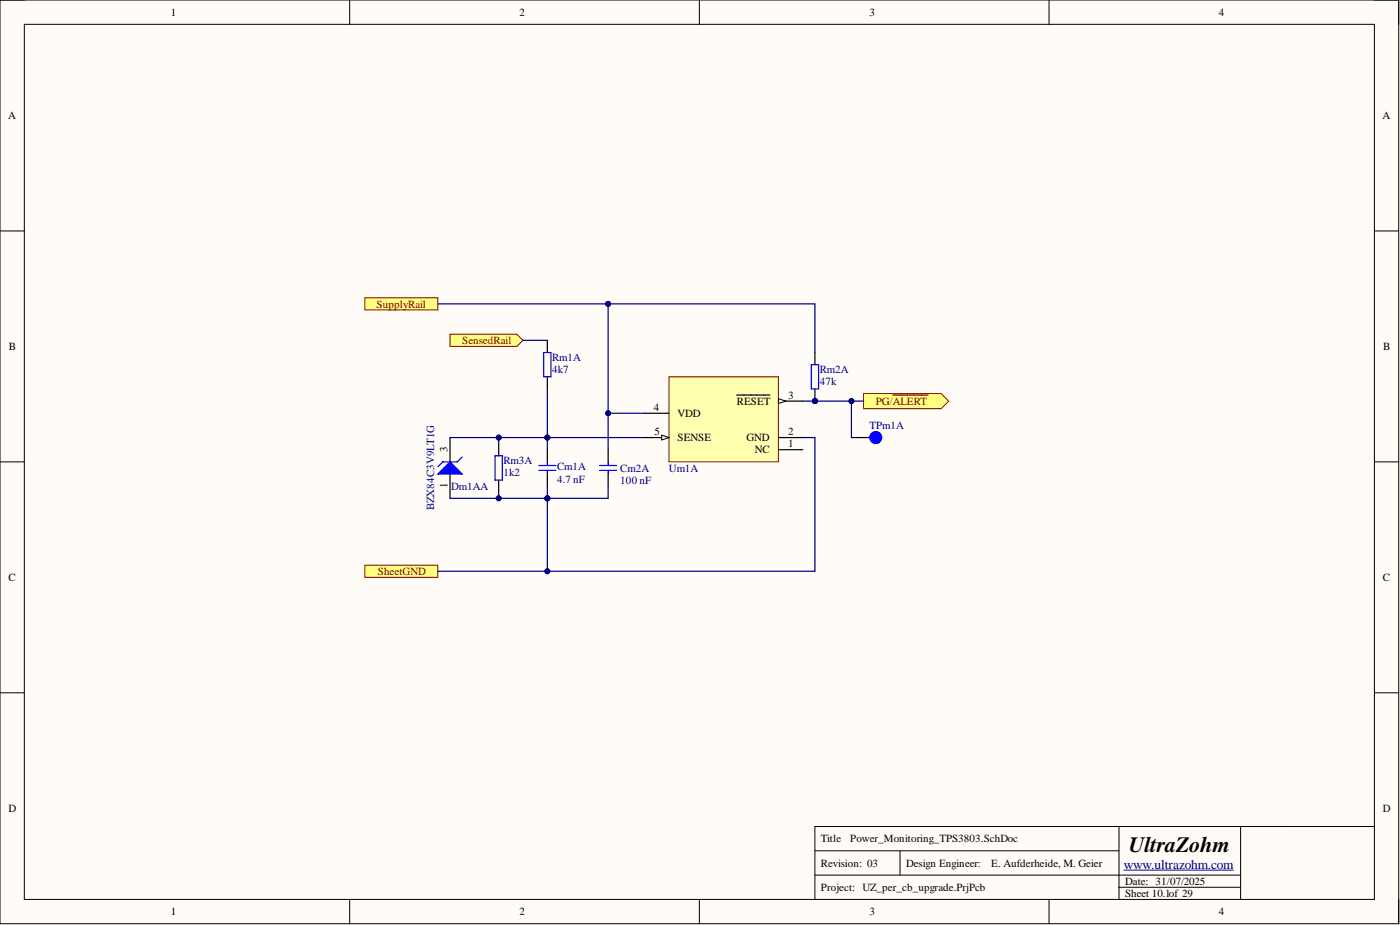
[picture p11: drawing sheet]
<svg xmlns="http://www.w3.org/2000/svg" width="292mm" height="193mm" viewBox="0 0 292 193" stroke-linecap="round" stroke-linejoin="round" font-family="sans-serif">
<defs><g id="words">
<text font-size="4.6" x="235.5" y="177.7">UltraZohm</text>
<text font-size="2.8" fill="#000080" x="234.5" y="181.2">www.ultrazohm.com</text>
<g font-size="2.3">
<text x="35.6" y="3.3">1</text>
<text x="108.4" y="3.3">2</text>
<text x="181.4" y="3.3">3</text>
<text x="254.3" y="3.3">4</text>
<text x="1.7" y="24.9">A</text>
<text x="288.5" y="24.9">A</text>
<text x="1.9" y="73">B</text>
<text x="288.6" y="73">B</text>
<text x="164.4" y="83.2">3</text>
<text x="136.4" y="85.7">4</text>
<text x="141.4" y="87">VDD</text>
<text x="153.7" y="84.4">RESET</text>
<text x="93.4" y="94.3" transform="rotate(-90 93.4 94.3)">3</text>
<text x="136.5" y="90.8">5</text>
<text x="141.4" y="92">SENSE</text>
<text x="155.7" y="92">GND</text>
<text x="157.5" y="94.6">NC</text>
<text x="164.4" y="90.8">2</text>
<text x="164.4" y="93.3">1</text>
<text x="93.4" y="101.8" transform="rotate(-90 93.4 101.8)">1</text>
<text x="1.8" y="121.2">C</text>
<text x="288.5" y="121.2">C</text>
<text x="1.8" y="169.4">D</text>
<text x="288.5" y="169.4">D</text>
<text x="171.3" y="175.7">Title</text>
<text x="177.4" y="175.7">Power_Monitoring_TPS3803.SchDoc</text>
<text x="171.3" y="180.8">Revision: 03</text>
<text x="171.3" y="185.9">Project: UZ_per_cb_upgrade.PrjPcb</text>
<text x="189.1" y="180.8">Design Engineer:</text>
<text x="206.8" y="180.8">E. Aufderheide, M. Geier</text>
<text x="234.7" y="184.6">Date: 31/07/2025</text>
<text x="35.6" y="190.9">1</text>
<text x="108.4" y="190.9">2</text>
<text x="181.4" y="190.9">3</text>
<text x="234.7" y="187.1">Sheet 10.1of 29</text>
<text x="254.3" y="190.9">4</text>
</g>
<g font-size="2.3" fill="#800000">
<text x="78.6" y="64.2">SupplyRail</text>
<text x="96.4" y="71.8">SensedRail</text>
<text x="182.7" y="84.4">PG/ALERT</text>
<text x="78.8" y="119.9">SheetGND</text>
</g>
<g font-size="2.3" fill="#000080">
<text x="115.2" y="77.8">4k7</text>
<text x="115.2" y="75.3">Rm1A</text>
<text x="171" y="77.8">Rm2A</text>
<text x="171" y="80.4">47k</text>
<text x="181.4" y="89.5">TPm1A</text>
<text x="105.1" y="99.4">1k2</text>
<text x="105.1" y="96.9">Rm3A</text>
<text x="116.2" y="98.1">Cm1A</text>
<text x="116.2" y="100.7">4.7 nF</text>
<text x="129.4" y="100.9">100 nF</text>
<text x="129.4" y="98.4">Cm2A</text>
<text x="139.6" y="98.4">Um1A</text>
<text x="90.6" y="106.5" transform="rotate(-90 90.6 106.5)">BZX84C3V9LT1G</text>
<text x="94.1" y="102.2">Dm1AA</text>
</g>
</g></defs>
<path d="M0 0h291.8v192.7h-291.8z" fill-rule="evenodd" fill="#fffcf8"/>
<path d="M0 0h291.8v192.7h-291.8z" fill="none" stroke="#000" stroke-width=".21"/>
<path d="M5.1 5.1h281.7v182.5h-281.7z" fill-rule="evenodd" fill="#fffcf8"/>
<g fill="none" stroke="#000" stroke-width=".21">
<path d="M0 0h5.1M5.1 5.1h281.7v182.5h-281.7zM73 0v5.1M145.9 0v5.1M218.9 0v5.1M286.8 0h5v5.1M0 48.2h5.1M286.8 48.2h5M0 96.4h5.1M286.8 96.4h5M0 144.5h5.1M286.8 144.5h5"/>
<path d="M170 177.5h63.5M187.8 177.5v5.1M233.5 172.4v15.2M258.8 172.4v15.2M286.8 172.4h-116.8v15.2M73 187.6v5.1M145.9 187.6v5.1M170 182.6h88.8M218.9 187.6v5.1M233.5 185.1h25.3M291.8 187.6v5.1"/>
</g>
<path d="M234.5 181.5h22.8" fill="none" stroke="#000080" stroke-width=".21"/>
<path d="M114.2 93.8v2.6M114.2 98.9v2.5M126.9 93.8v2.6M126.9 98.9v2.5" fill="none" stroke="#000" stroke-width=".25"/>
<path d="M112.4 97.1h3.6M112.4 98.1h3.6M114.2 96.4v.7M114.2 98.1v.8M125.1 97.1h3.6M125.1 98.1h3.6M126.9 96.4v.7M126.9 98.1v.8" fill="none" stroke="#00f" stroke-width=".25"/>
<circle cx="170" cy="83.7" r=".51" fill="#000080"/>
<circle cx="170" cy="83.7" r=".51" fill="none" stroke="#000080" stroke-width=".21"/>
<path d="M170 81.1v2.6" fill="none" stroke="#000" stroke-width=".25"/>
<circle cx="170" cy="83.7" r=".51" fill="#000080"/>
<circle cx="170" cy="83.7" r=".51" fill="none" stroke="#000080" stroke-width=".21"/>
<path d="M170 73.5v2.6" fill="none" stroke="#000" stroke-width=".25"/>
<path d="M169.3 76.1h1.5v5h-1.5z" fill="none" stroke="#00f" stroke-width=".25"/>
<path d="M93.9 69.7h14l1.2 1.3-1.2 1.3h-14z" fill-rule="evenodd" fill="#ffff80"/>
<path d="M93.9 69.7h14l1.2 1.3-1.2 1.3h-14z" fill="none" stroke="#800000" stroke-width=".21"/>
<path d="M180.2 82.1h16.2l1.5 1.6-1.5 1.6h-16.2z" fill-rule="evenodd" fill="#ffff80"/>
<path d="M180.2 82.1h16.2l1.5 1.6-1.5 1.6h-16.2z" fill="none" stroke="#800000" stroke-width=".21"/>
<path d="M186.3 82.4h7.3" fill="none" stroke="#800000" stroke-width=".25"/>
<path d="M114.2 71v2.5M114.2 78.6v2.5M104 92.6v2.5M104 100.2v2.5" fill="none" stroke="#000" stroke-width=".25"/>
<path d="M113.4 73.5h1.6v5.1h-1.6zM103.3 95.1h1.5v5.1h-1.5z" fill="none" stroke="#00f" stroke-width=".25"/>
<path d="M139.6 78.6h22.8v17.8h-22.8z" fill-rule="evenodd" fill="#ffffb0"/>
<path d="M139.6 78.6h22.8v17.8h-22.8z" fill="none" stroke="#800000" stroke-width=".21"/>
<path d="M134.5 86.2h5.1M134.5 91.3h5.1M162.4 91.3h5.1M162.4 93.8h5.1" fill="none" stroke="#000" stroke-width=".25"/>
<path d="M138.1 90.8l1.5 .5-1.5 .5z" fill="#f8fcff"/>
<path d="M138.1 90.8l1.5 .5-1.5 .5z" fill="none" stroke="#000" stroke-width=".21"/>
<path d="M162.4 83.7h5.1" fill="none" stroke="#000" stroke-width=".25"/>
<path d="M162.4 83.2l1.5 .5-1.5 .5z" fill="#f8fcff"/>
<path d="M162.4 83.2l1.5 .5-1.5 .5z" fill="none" stroke="#000" stroke-width=".21"/>
<path d="M153.7 82.4h6.9M177.6 91.3h5.1" fill="none" stroke="#000" stroke-width=".25"/>
<circle cx="182.7" cy="91.3" r="1.27" fill="#00f"/>
<circle cx="182.7" cy="91.3" r="1.27" fill="none" stroke="#00f" stroke-width=".21"/>
<path d="M93.9 91.3v5.1M93.9 98.9v5.1" fill="none" stroke="#000" stroke-width=".25"/>
<path d="M91.4 98.9l2.5-2.5 2.5 2.5z" fill="#00f"/>
<path d="M91.4 98.9l2.5-2.5 2.5 2.5zM96.4 95.3l-1 1.1h-3l-1 1" fill="none" stroke="#00f" stroke-width=".25"/>
<path d="M76.1 62.1h15.3v2.6h-15.3z" fill-rule="evenodd" fill="#ffff80"/>
<path d="M76.1 62.1h15.3v2.6h-15.3z" fill="none" stroke="#800000" stroke-width=".21"/>
<path d="M76.1 117.9h15.3v2.5h-15.3z" fill-rule="evenodd" fill="#ffff80"/>
<path d="M76.1 117.9h15.3v2.5h-15.3z" fill="none" stroke="#800000" stroke-width=".21"/>
<path d="M126.9 86.2h7.6" fill="none" stroke="#000080" stroke-width=".25"/>
<circle cx="126.9" cy="86.2" r=".51" fill="#000080"/>
<circle cx="126.9" cy="86.2" r=".51" fill="none" stroke="#000080" stroke-width=".21"/>
<path d="M114.2 101.4v2.6" fill="none" stroke="#000080" stroke-width=".25"/>
<circle cx="114.2" cy="104" r=".51" fill="#000080"/>
<circle cx="114.2" cy="104" r=".51" fill="none" stroke="#000080" stroke-width=".21"/>
<path d="M114.2 91.3v2.5" fill="none" stroke="#000080" stroke-width=".25"/>
<circle cx="114.2" cy="91.3" r=".51" fill="#000080"/>
<circle cx="114.2" cy="91.3" r=".51" fill="none" stroke="#000080" stroke-width=".21"/>
<path d="M114.2 81.1v10.2" fill="none" stroke="#000080" stroke-width=".25"/>
<circle cx="114.2" cy="91.3" r=".51" fill="#000080"/>
<circle cx="114.2" cy="91.3" r=".51" fill="none" stroke="#000080" stroke-width=".21"/>
<path d="M104 102.7v1.3h10.2" fill="none" stroke="#000080" stroke-width=".25"/>
<circle cx="104" cy="104" r=".51" fill="#000080"/>
<circle cx="104" cy="104" r=".51" fill="none" stroke="#000080" stroke-width=".21"/>
<circle cx="114.2" cy="104" r=".51" fill="#000080"/>
<circle cx="114.2" cy="104" r=".51" fill="none" stroke="#000080" stroke-width=".21"/>
<path d="M126.9 101.4v2.6h-12.7" fill="none" stroke="#000080" stroke-width=".25"/>
<circle cx="114.2" cy="104" r=".51" fill="#000080"/>
<circle cx="114.2" cy="104" r=".51" fill="none" stroke="#000080" stroke-width=".21"/>
<path d="M167.5 83.7h2.5" fill="none" stroke="#000080" stroke-width=".25"/>
<circle cx="170" cy="83.7" r=".51" fill="#000080"/>
<circle cx="170" cy="83.7" r=".51" fill="none" stroke="#000080" stroke-width=".21"/>
<path d="M134.5 91.3h-30.5v1.3" fill="none" stroke="#000080" stroke-width=".25"/>
<circle cx="104" cy="91.3" r=".51" fill="#000080"/>
<circle cx="104" cy="91.3" r=".51" fill="none" stroke="#000080" stroke-width=".21"/>
<circle cx="114.2" cy="91.3" r=".51" fill="#000080"/>
<circle cx="114.2" cy="91.3" r=".51" fill="none" stroke="#000080" stroke-width=".21"/>
<path d="M109.1 71h5.1M170 83.7h10.2" fill="none" stroke="#000080" stroke-width=".25"/>
<circle cx="170" cy="83.7" r=".51" fill="#000080"/>
<circle cx="170" cy="83.7" r=".51" fill="none" stroke="#000080" stroke-width=".21"/>
<circle cx="177.6" cy="83.7" r=".51" fill="#000080"/>
<circle cx="177.6" cy="83.7" r=".51" fill="none" stroke="#000080" stroke-width=".21"/>
<path d="M177.6 83.7v7.6" fill="none" stroke="#000080" stroke-width=".25"/>
<circle cx="177.6" cy="83.7" r=".51" fill="#000080"/>
<circle cx="177.6" cy="83.7" r=".51" fill="none" stroke="#000080" stroke-width=".21"/>
<path d="M93.9 91.3h10.1" fill="none" stroke="#000080" stroke-width=".25"/>
<circle cx="104" cy="91.3" r=".51" fill="#000080"/>
<circle cx="104" cy="91.3" r=".51" fill="none" stroke="#000080" stroke-width=".21"/>
<path d="M93.9 104h10.1" fill="none" stroke="#000080" stroke-width=".25"/>
<circle cx="104" cy="104" r=".51" fill="#000080"/>
<circle cx="104" cy="104" r=".51" fill="none" stroke="#000080" stroke-width=".21"/>
<path d="M126.9 63.4h43.1v10.1" fill="none" stroke="#000080" stroke-width=".25"/>
<circle cx="126.9" cy="63.4" r=".51" fill="#000080"/>
<circle cx="126.9" cy="63.4" r=".51" fill="none" stroke="#000080" stroke-width=".21"/>
<path d="M167.5 91.3h2.5v27.9h-78.6" fill="none" stroke="#000080" stroke-width=".25"/>
<circle cx="114.2" cy="119.2" r=".51" fill="#000080"/>
<circle cx="114.2" cy="119.2" r=".51" fill="none" stroke="#000080" stroke-width=".21"/>
<path d="M114.2 104v15.2" fill="none" stroke="#000080" stroke-width=".25"/>
<circle cx="114.2" cy="104" r=".51" fill="#000080"/>
<circle cx="114.2" cy="104" r=".51" fill="none" stroke="#000080" stroke-width=".21"/>
<circle cx="114.2" cy="119.2" r=".51" fill="#000080"/>
<circle cx="114.2" cy="119.2" r=".51" fill="none" stroke="#000080" stroke-width=".21"/>
<path d="M91.4 63.4h35.5v30.4" fill="none" stroke="#000080" stroke-width=".25"/>
<circle cx="126.9" cy="86.2" r=".51" fill="#000080"/>
<circle cx="126.9" cy="86.2" r=".51" fill="none" stroke="#000080" stroke-width=".21"/>
<circle cx="126.9" cy="63.4" r=".51" fill="#000080"/>
<circle cx="126.9" cy="63.4" r=".51" fill="none" stroke="#000080" stroke-width=".21"/>
<use href="#words"/>
</svg>
